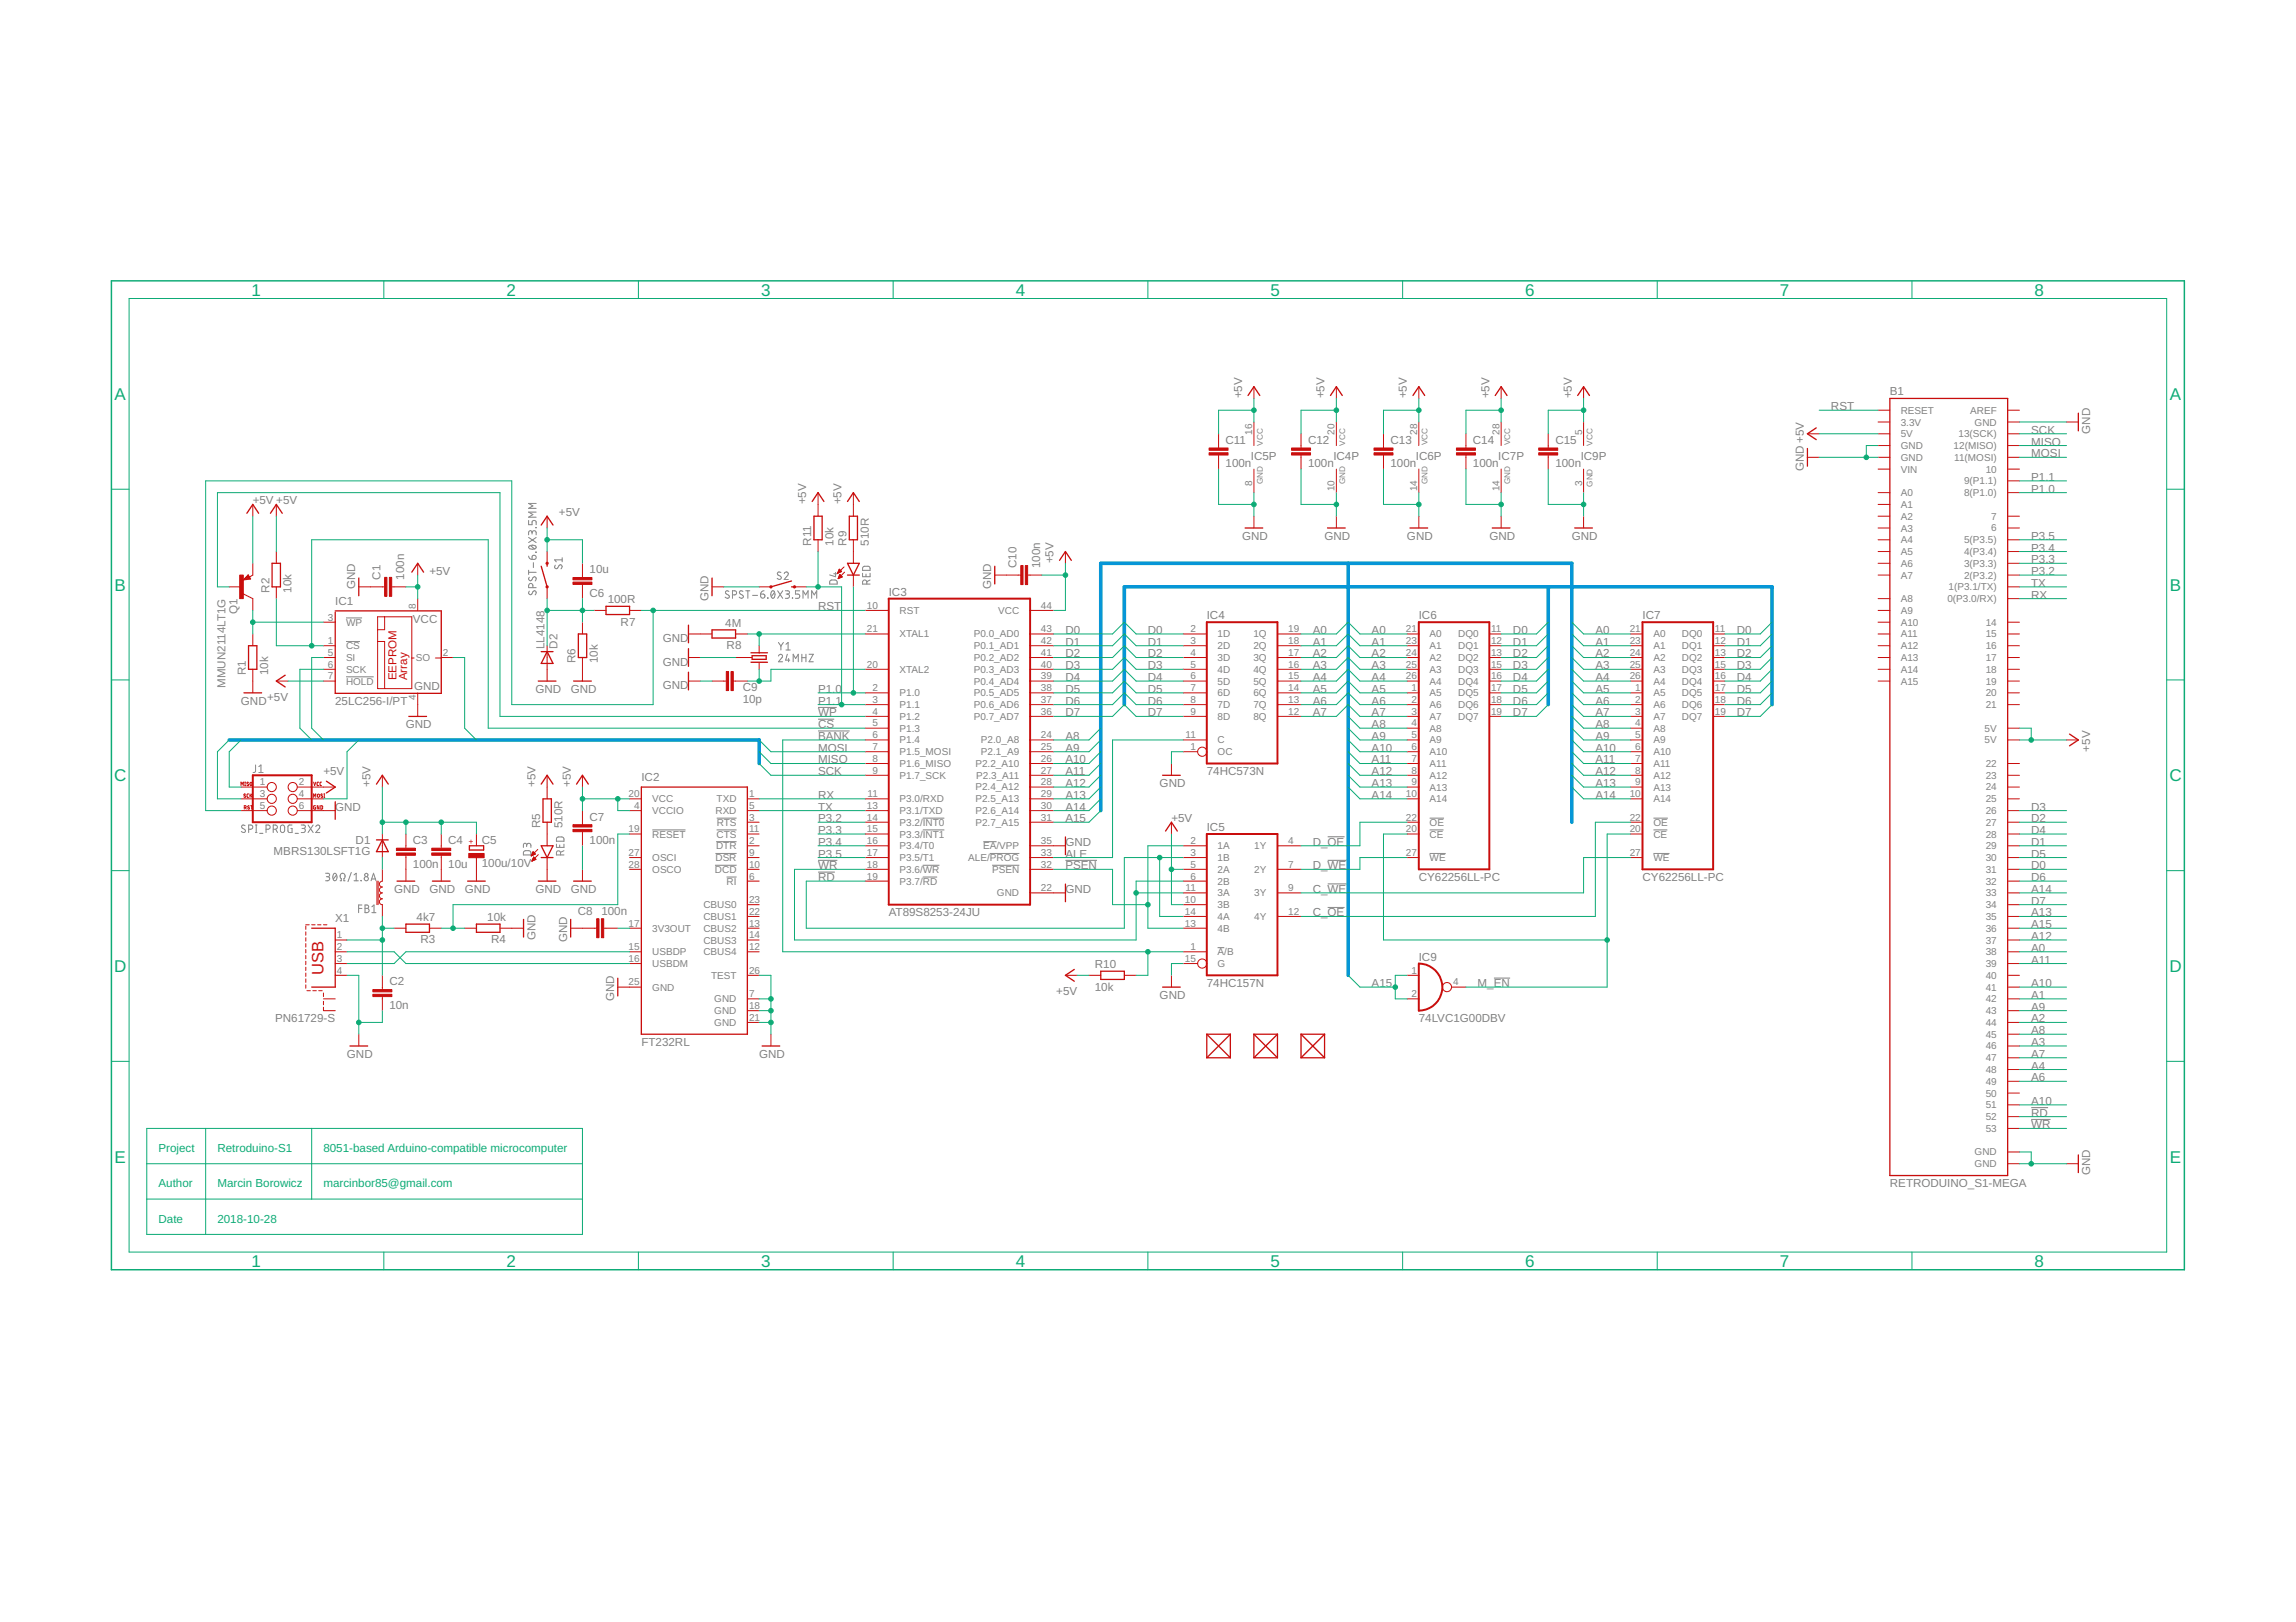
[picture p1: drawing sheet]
<svg xmlns="http://www.w3.org/2000/svg" width="297mm" height="210mm" viewBox="0 0 297 210" stroke-linecap="round" stroke-linejoin="round" font-family="sans-serif">
<defs><g id="words">
<g font-size="2.2" fill="#0dab76">
<text x="32.6" y="38.3">1</text>
<text x="65.5" y="38.3">2</text>
<text x="98.5" y="38.3">3</text>
<text x="131.4" y="38.3">4</text>
<text x="164.4" y="38.3">5</text>
<text x="197.3" y="38.3">6</text>
<text x="230.3" y="38.3">7</text>
<text x="263.2" y="38.3">8</text>
<text x="14.8" y="51.7">A</text>
<text x="280.7" y="51.7">A</text>
<text x="14.8" y="76.4">B</text>
<text x="280.7" y="76.4">B</text>
<text x="14.8" y="101.1">C</text>
<text x="280.7" y="101.1">C</text>
<text x="14.8" y="125.8">D</text>
<text x="280.7" y="125.8">D</text>
<text x="14.8" y="150.5">E</text>
<text x="280.7" y="150.5">E</text>
<text x="32.6" y="163.9">1</text>
<text x="65.5" y="163.9">2</text>
<text x="98.5" y="163.9">3</text>
<text x="131.4" y="163.9">4</text>
<text x="164.4" y="163.9">5</text>
<text x="197.3" y="163.9">6</text>
<text x="230.3" y="163.9">7</text>
<text x="263.2" y="163.9">8</text>
</g>
<text font-size="2.1" fill="#c90d0c" x="41.8" y="126.2" transform="rotate(-90 41.8 126.2)">USB</text>
<g font-size="1.5" fill="#808080">
<text x="160.7" y="51.6" transform="rotate(-90 160.7 51.6)">+5V</text>
<text x="171.4" y="51.6" transform="rotate(-90 171.4 51.6)">+5V</text>
<text x="182" y="51.6" transform="rotate(-90 182 51.6)">+5V</text>
<text x="192.7" y="51.6" transform="rotate(-90 192.7 51.6)">+5V</text>
<text x="203.4" y="51.6" transform="rotate(-90 203.4 51.6)">+5V</text>
<text x="236.9" y="53.1">RST</text>
<text x="244.5" y="51.1">B1</text>
<text x="158.6" y="57.4">C11</text>
<text x="161.8" y="59.6">IC5P</text>
<text x="169.2" y="57.4">C12</text>
<text x="172.5" y="59.6">IC4P</text>
<text x="179.9" y="57.4">C13</text>
<text x="183.2" y="59.6">IC6P</text>
<text x="190.6" y="57.4">C14</text>
<text x="193.8" y="59.6">IC7P</text>
<text x="201.2" y="57.4">C15</text>
<text x="204.5" y="59.6">IC9P</text>
<text x="262.8" y="56.1">SCK</text>
<text x="262.8" y="59.2">MOSI</text>
<text x="262.8" y="57.7">MISO</text>
<text x="270.4" y="56.1" transform="rotate(-90 270.4 56.1)">GND</text>
<text x="32.7" y="65.3">+5V +5V</text>
<text x="104.3" y="65.3" transform="rotate(-90 104.3 65.3)">+5V</text>
<text x="108.9" y="65.3" transform="rotate(-90 108.9 65.3)">+5V</text>
<text x="158.6" y="60.5">100n</text>
<text x="169.2" y="60.5">100n</text>
<text x="179.9" y="60.5">100n</text>
<text x="190.6" y="60.5">100n</text>
<text x="201.2" y="60.5">100n</text>
<text x="233.4" y="61" transform="rotate(-90 233.4 61)">GND +5V</text>
<text x="262.8" y="63.8">P1.0</text>
<text x="262.8" y="62.2">P1.1</text>
<text x="72.3" y="66.8">+5V</text>
<text x="104.9" y="70.6" transform="rotate(-90 104.9 70.6)">R11</text>
<text x="107.8" y="70.6" transform="rotate(-90 107.8 70.6)">10k</text>
<text x="109.5" y="70.6" transform="rotate(-90 109.5 70.6)">R9</text>
<text x="112.4" y="70.6" transform="rotate(-90 112.4 70.6)">510R</text>
<text x="160.7" y="69.9">GND</text>
<text x="171.4" y="69.9">GND</text>
<text x="182" y="69.9">GND</text>
<text x="192.7" y="69.9">GND</text>
<text x="203.4" y="69.9">GND</text>
<text x="262.8" y="69.9">P3.5</text>
<text x="262.8" y="71.4">P3.4</text>
<text x="34.8" y="76.7" transform="rotate(-90 34.8 76.7)">R2</text>
<text x="37.7" y="76.7" transform="rotate(-90 37.7 76.7)">10k</text>
<text x="45.9" y="76.2" transform="rotate(-90 45.9 76.2)">GND</text>
<text x="49.2" y="75" transform="rotate(-90 49.2 75)">C1</text>
<text x="52.3" y="75" transform="rotate(-90 52.3 75)">100n</text>
<text x="55.6" y="74.4">+5V</text>
<text x="76.3" y="74.2">10u</text>
<text x="76.3" y="77.2">C6</text>
<text x="91.7" y="77.8" transform="rotate(-90 91.7 77.8)">GND</text>
<text x="115" y="77.1">IC3</text>
<text x="128.2" y="76.2" transform="rotate(-90 128.2 76.2)">GND</text>
<text x="131.5" y="73.5" transform="rotate(-90 131.5 73.5)">C10</text>
<text x="134.6" y="73.5" transform="rotate(-90 134.6 73.5)">100n</text>
<text x="136.3" y="72.9" transform="rotate(-90 136.3 72.9)">+5V</text>
<text x="262.8" y="77.5">RX</text>
<text x="262.8" y="75.9">TX</text>
<text x="262.8" y="72.9">P3.3</text>
<text x="262.8" y="74.4">P3.2</text>
<text x="30.7" y="79.5" transform="rotate(-90 30.7 79.5)">Q1</text>
<text x="43.4" y="78.3">IC1</text>
<text x="53.4" y="80.6">VCC</text>
<text x="72.1" y="84" transform="rotate(-90 72.1 84)">D2</text>
<text x="78.6" y="78.1">100R</text>
<text x="80.3" y="80.9">R7</text>
<text x="85.7" y="83.1">GND</text>
<text x="93.8" y="81.1">4M</text>
<text x="94" y="84">R8</text>
<text x="105.8" y="79">RST</text>
<text x="137.8" y="83.6">D1</text>
<text x="137.8" y="82">D0</text>
<text x="148.5" y="83.6">D1</text>
<text x="148.5" y="82">D0</text>
<text x="156.1" y="80.1">IC4</text>
<text x="169.8" y="83.6">A1</text>
<text x="169.8" y="82">A0</text>
<text x="177.5" y="83.6">A1</text>
<text x="177.5" y="82">A0</text>
<text x="183.5" y="80.1">IC6</text>
<text x="195.7" y="83.6">D1</text>
<text x="195.7" y="82">D0</text>
<text x="206.4" y="83.6">A1</text>
<text x="206.4" y="82">A0</text>
<text x="212.5" y="80.1">IC7</text>
<text x="224.7" y="83.6">D1</text>
<text x="224.7" y="82">D0</text>
<text x="29.2" y="89" transform="rotate(-90 29.2 89)">MMUN2114LT1G</text>
<text x="31.8" y="87.4" transform="rotate(-90 31.8 87.4)">R1</text>
<text x="34.7" y="87.4" transform="rotate(-90 34.7 87.4)">10k</text>
<text x="53.6" y="89.3">GND</text>
<text x="69.3" y="89.7">GND</text>
<text x="70.5" y="84" transform="rotate(-90 70.5 84)">LL4148</text>
<text x="73.8" y="89.7">GND</text>
<text x="74.5" y="85.8" transform="rotate(-90 74.5 85.8)">R6</text>
<text x="77.3" y="85.8" transform="rotate(-90 77.3 85.8)">10k</text>
<text x="85.7" y="89.2">GND</text>
<text x="85.7" y="86.1">GND</text>
<text x="96.1" y="89.4">C9</text>
<text x="105.8" y="89.7">P1.0</text>
<text x="137.8" y="89.7">D5</text>
<text x="137.8" y="88.1">D4</text>
<text x="137.8" y="86.6">D3</text>
<text x="137.8" y="85.1">D2</text>
<text x="148.5" y="89.7">D5</text>
<text x="148.5" y="88.1">D4</text>
<text x="148.5" y="86.6">D3</text>
<text x="148.5" y="85.1">D2</text>
<text x="169.8" y="89.7">A5</text>
<text x="169.8" y="88.1">A4</text>
<text x="169.8" y="86.6">A3</text>
<text x="169.8" y="85.1">A2</text>
<text x="177.5" y="89.7">A5</text>
<text x="177.5" y="88.1">A4</text>
<text x="177.5" y="86.6">A3</text>
<text x="177.5" y="85.1">A2</text>
<text x="195.7" y="89.7">D5</text>
<text x="195.7" y="88.1">D4</text>
<text x="195.7" y="86.6">D3</text>
<text x="195.7" y="85.1">D2</text>
<text x="206.4" y="89.7">A5</text>
<text x="206.4" y="88.1">A4</text>
<text x="206.4" y="86.6">A3</text>
<text x="206.4" y="85.1">A2</text>
<text x="224.7" y="89.7">D5</text>
<text x="224.7" y="88.1">D4</text>
<text x="224.7" y="86.6">D3</text>
<text x="224.7" y="85.1">D2</text>
<text x="31.2" y="91.2">GND</text>
<text x="34.6" y="90.7">+5V</text>
<text x="43.4" y="91.2">25LC256-I/PT</text>
<text x="52.5" y="94.2">GND</text>
<text x="96.1" y="91">10p</text>
<text x="105.8" y="95.8">BANK</text>
<text x="105.8" y="94.2">CS</text>
<text x="105.8" y="92.7">WP</text>
<text x="105.8" y="91.2">P1.1</text>
<text x="137.8" y="92.7">D7</text>
<text x="137.8" y="91.2">D6</text>
<text x="137.8" y="95.8">A8</text>
<text x="148.5" y="92.7">D7</text>
<text x="148.5" y="91.2">D6</text>
<text x="169.8" y="92.7">A7</text>
<text x="169.8" y="91.2">A6</text>
<text x="177.5" y="95.8">A9</text>
<text x="177.5" y="94.2">A8</text>
<text x="177.5" y="92.7">A7</text>
<text x="177.5" y="91.2">A6</text>
<text x="195.7" y="92.7">D7</text>
<text x="195.7" y="91.2">D6</text>
<text x="206.4" y="95.8">A9</text>
<text x="206.4" y="94.2">A8</text>
<text x="206.4" y="92.7">A7</text>
<text x="206.4" y="91.2">A6</text>
<text x="224.7" y="92.7">D7</text>
<text x="224.7" y="91.2">D6</text>
<text x="41.8" y="100.3">+5V</text>
<text x="47.9" y="101.8" transform="rotate(-90 47.9 101.8)">+5V</text>
<text x="69.3" y="101.8" transform="rotate(-90 69.3 101.8)">+5V</text>
<text x="73.8" y="101.8" transform="rotate(-90 73.8 101.8)">+5V</text>
<text x="83" y="101.1">IC2</text>
<text x="105.8" y="100.3">SCK</text>
<text x="105.8" y="97.3">MOSI</text>
<text x="105.8" y="98.8">MISO</text>
<text x="137.8" y="101.8">A12</text>
<text x="137.8" y="100.3">A11</text>
<text x="137.8" y="98.8">A10</text>
<text x="137.8" y="97.3">A9</text>
<text x="150" y="101.8">GND</text>
<text x="156.1" y="100.3">74HC573N</text>
<text x="177.5" y="101.8">A13</text>
<text x="177.5" y="100.3">A12</text>
<text x="177.5" y="98.8">A11</text>
<text x="177.5" y="97.3">A10</text>
<text x="206.4" y="101.8">A13</text>
<text x="206.4" y="100.3">A12</text>
<text x="206.4" y="98.8">A11</text>
<text x="206.4" y="97.3">A10</text>
<text x="270.4" y="97.3" transform="rotate(-90 270.4 97.3)">+5V</text>
<text x="43.4" y="104.9">GND</text>
<text x="69.9" y="107.2" transform="rotate(-90 69.9 107.2)">R5</text>
<text x="72.8" y="107.2" transform="rotate(-90 72.8 107.2)">510R</text>
<text x="76.3" y="106.2">C7</text>
<text x="105.8" y="103.4">RX</text>
<text x="105.8" y="104.9">TX</text>
<text x="105.8" y="107.9">P3.3</text>
<text x="105.8" y="106.4">P3.2</text>
<text x="137.8" y="106.4">A15</text>
<text x="137.8" y="104.9">A14</text>
<text x="137.8" y="103.4">A13</text>
<text x="151.5" y="106.4">+5V</text>
<text x="156.1" y="107.6">IC5</text>
<text x="177.5" y="103.4">A14</text>
<text x="206.4" y="103.4">A14</text>
<text x="262.8" y="107.9">D4</text>
<text x="262.8" y="104.9">D3</text>
<text x="262.8" y="106.4">D2</text>
<text x="35.4" y="110.7">MBRS130LSFT1G</text>
<text x="46" y="109.3">D1</text>
<text x="53.4" y="112.3">100n</text>
<text x="53.4" y="109.2">C3</text>
<text x="58" y="112.3">10u</text>
<text x="58" y="109.2">C4</text>
<text x="62.3" y="112.2">100u/10V</text>
<text x="62.3" y="109.2">C5</text>
<text x="76.3" y="109.2">100n</text>
<text x="105.8" y="112.5">WR</text>
<text x="105.8" y="111">P3.5</text>
<text x="105.8" y="109.5">P3.4</text>
<text x="137.8" y="109.5">GND</text>
<text x="137.8" y="111">ALE</text>
<text x="137.8" y="112.5">PSEN</text>
<text x="169.8" y="112.5">D_WE</text>
<text x="169.8" y="109.5">D_OE</text>
<text x="262.8" y="111">D5</text>
<text x="262.8" y="109.5">D1</text>
<text x="262.8" y="112.5">D0</text>
<text x="43.4" y="119.4">X1</text>
<text x="51" y="115.6">GND</text>
<text x="53.9" y="119.2">4k7</text>
<text x="55.6" y="115.6">GND</text>
<text x="60.1" y="115.6">GND</text>
<text x="63" y="119.2">10k</text>
<text x="69.3" y="115.6">GND</text>
<text x="73.8" y="115.6">GND</text>
<text x="74.8" y="118.4">C8</text>
<text x="77.8" y="118.4">100n</text>
<text x="105.8" y="114">RD</text>
<text x="115" y="118.6">AT89S8253-24JU</text>
<text x="137.8" y="115.6">GND</text>
<text x="169.8" y="115.6">C_WE</text>
<text x="169.8" y="118.6">C_OE</text>
<text x="183.5" y="114">CY62256LL-PC</text>
<text x="212.5" y="114">CY62256LL-PC</text>
<text x="262.8" y="117.1">D7</text>
<text x="262.8" y="114">D6</text>
<text x="262.8" y="115.6">A14</text>
<text x="262.8" y="118.6">A13</text>
<text x="54.4" y="122.1">R3</text>
<text x="63.5" y="122.1">R4</text>
<text x="69.3" y="121.6" transform="rotate(-90 69.3 121.6)">GND</text>
<text x="73.4" y="121.9" transform="rotate(-90 73.4 121.9)">GND</text>
<text x="141.6" y="125.3">R10</text>
<text x="183.5" y="124.3">IC9</text>
<text x="262.8" y="120.1">A15</text>
<text x="262.8" y="121.6">A12</text>
<text x="262.8" y="124.7">A11</text>
<text x="262.8" y="123.2">A0</text>
<text x="50.4" y="130.6">10n</text>
<text x="50.4" y="127.5">C2</text>
<text x="79.5" y="129.6" transform="rotate(-90 79.5 129.6)">GND</text>
<text x="136.6" y="128.8">+5V</text>
<text x="141.6" y="128.2">10k</text>
<text x="150" y="129.3">GND</text>
<text x="156.1" y="127.7">74HC157N</text>
<text x="177.5" y="127.7">A15</text>
<text x="191.2" y="127.7">M_EN</text>
<text x="262.8" y="127.7">A10</text>
<text x="262.8" y="130.8">A9</text>
<text x="262.8" y="129.3">A1</text>
<text x="35.6" y="132.3">PN61729-S</text>
<text x="44.9" y="136.9">GND</text>
<text x="83" y="135.4">FT232RL</text>
<text x="98.2" y="136.9">GND</text>
<text x="183.5" y="132.3">74LVC1G00DBV</text>
<text x="262.8" y="133.8">A8</text>
<text x="262.8" y="136.9">A7</text>
<text x="262.8" y="135.4">A3</text>
<text x="262.8" y="132.3">A2</text>
<text x="262.8" y="143">A10</text>
<text x="262.8" y="139.9">A6</text>
<text x="262.8" y="138.4">A4</text>
<text x="262.8" y="144.5">RD</text>
<text x="262.8" y="146">WR</text>
<text x="244.5" y="153.6">RETRODUINO_S1-MEGA</text>
<text x="270.4" y="152.1" transform="rotate(-90 270.4 152.1)">GND</text>
</g>
<g font-size="1.5" fill="#c90d0c">
<text x="51.3" y="88" transform="rotate(-90 51.3 88)">EEPROM</text>
<text x="52.7" y="88" transform="rotate(-90 52.7 88)">Array</text>
</g>
<g font-size="1.5" fill="#0dab76">
<text x="20.5" y="149.1">Project</text>
<text x="28.1" y="149.1">Retroduino-S1</text>
<text x="41.8" y="149.1">8051-based Arduino-compatible microcomputer</text>
<text x="20.5" y="153.6">Author</text>
<text x="28.1" y="153.6">Marcin Borowicz</text>
<text x="41.8" y="153.6">marcinbor85@gmail.com</text>
<text x="20.5" y="158.2">Date</text>
<text x="28.1" y="158.2">2018-10-28</text>
</g>
<g font-size="1.3" fill="#808080">
<text x="245.9" y="53.5">RESET</text>
<text x="254.9" y="53.5">AREF</text>
<text x="162" y="56.3" transform="rotate(-90 162 56.3)">16</text>
<text x="172.7" y="56.3" transform="rotate(-90 172.7 56.3)">20</text>
<text x="183.3" y="56.3" transform="rotate(-90 183.3 56.3)">28</text>
<text x="194" y="56.3" transform="rotate(-90 194 56.3)">28</text>
<text x="204.7" y="56.3" transform="rotate(-90 204.7 56.3)">5</text>
<text x="245.9" y="56.6">5V</text>
<text x="245.9" y="58.1">GND</text>
<text x="245.9" y="59.6">GND</text>
<text x="245.9" y="55.1">3.3V</text>
<text x="252.7" y="58.1">12(MISO)</text>
<text x="252.8" y="59.6">11(MOSI)</text>
<text x="253.4" y="56.6">13(SCK)</text>
<text x="255.5" y="55.1">GND</text>
<text x="162" y="62.8" transform="rotate(-90 162 62.8)">8</text>
<text x="172.7" y="63.6" transform="rotate(-90 172.7 63.6)">10</text>
<text x="183.3" y="63.6" transform="rotate(-90 183.3 63.6)">14</text>
<text x="194" y="63.6" transform="rotate(-90 194 63.6)">14</text>
<text x="204.7" y="62.8" transform="rotate(-90 204.7 62.8)">3</text>
<text x="245.9" y="64.2">A0</text>
<text x="245.9" y="65.7">A1</text>
<text x="245.9" y="61.2">VIN</text>
<text x="254.1" y="64.2">8(P1.0)</text>
<text x="254.1" y="62.7">9(P1.1)</text>
<text x="256.9" y="61.2">10</text>
<text x="245.9" y="67.3">A2</text>
<text x="245.9" y="68.8">A3</text>
<text x="245.9" y="70.3">A4</text>
<text x="245.9" y="71.8">A5</text>
<text x="254.1" y="71.8">4(P3.4)</text>
<text x="254.1" y="70.3">5(P3.5)</text>
<text x="257.6" y="68.8">6</text>
<text x="257.6" y="67.3">7</text>
<text x="245.9" y="73.4">A6</text>
<text x="245.9" y="74.9">A7</text>
<text x="245.9" y="77.9">A8</text>
<text x="251.9" y="77.9">0(P3.0/RX)</text>
<text x="252.1" y="76.4">1(P3.1/TX)</text>
<text x="254.1" y="74.9">2(P3.2)</text>
<text x="254.1" y="73.4">3(P3.3)</text>
<text x="42.4" y="83.3">1</text>
<text x="42.4" y="80.3">3</text>
<text x="44.8" y="81">WP</text>
<text x="53.8" y="78.8" transform="rotate(-90 53.8 78.8)">8</text>
<text x="112.1" y="81.8">21</text>
<text x="112.1" y="78.8">10</text>
<text x="116.4" y="82.5">XTAL1</text>
<text x="116.4" y="79.4">RST</text>
<text x="126" y="82.5">P0.0_AD0</text>
<text x="129.1" y="79.4">VCC</text>
<text x="134.7" y="81.8">43</text>
<text x="134.7" y="83.3">42</text>
<text x="134.7" y="78.8">44</text>
<text x="154" y="81.8">2</text>
<text x="154" y="83.3">3</text>
<text x="157.5" y="82.5">1D</text>
<text x="162.1" y="82.5">1Q</text>
<text x="166.7" y="83.3">18</text>
<text x="166.7" y="81.8">19</text>
<text x="181.9" y="81.8">21</text>
<text x="181.9" y="83.3">23</text>
<text x="185" y="82.5">A0</text>
<text x="188.6" y="82.5">DQ0</text>
<text x="192.9" y="81.8">11</text>
<text x="192.9" y="83.3">12</text>
<text x="210.8" y="81.8">21</text>
<text x="210.8" y="83.3">23</text>
<text x="213.9" y="82.5">A0</text>
<text x="217.6" y="82.5">DQ0</text>
<text x="221.9" y="81.8">11</text>
<text x="221.9" y="83.3">12</text>
<text x="245.9" y="79.4">A9</text>
<text x="245.9" y="81">A10</text>
<text x="245.9" y="82.5">A11</text>
<text x="256.9" y="82.5">15</text>
<text x="256.9" y="81">14</text>
<text x="42.4" y="87.9">7</text>
<text x="42.4" y="86.4">6</text>
<text x="42.4" y="84.9">5</text>
<text x="44.8" y="84">CS</text>
<text x="44.8" y="88.6">HOLD</text>
<text x="44.8" y="87.1">SCK</text>
<text x="44.8" y="85.5">SI</text>
<text x="53.8" y="85.5">SO</text>
<text x="57.3" y="84.9">2</text>
<text x="112.1" y="86.4">20</text>
<text x="112.9" y="89.4">2</text>
<text x="116.4" y="87.1">XTAL2</text>
<text x="126" y="84">P0.1_AD1</text>
<text x="126" y="85.5">P0.2_AD2</text>
<text x="126" y="87.1">P0.3_AD3</text>
<text x="126" y="88.6">P0.4_AD4</text>
<text x="134.7" y="84.9">41</text>
<text x="134.7" y="86.4">40</text>
<text x="134.7" y="87.9">39</text>
<text x="134.7" y="89.4">38</text>
<text x="154" y="84.9">4</text>
<text x="154" y="86.4">5</text>
<text x="154" y="87.9">6</text>
<text x="154" y="89.4">7</text>
<text x="157.5" y="84">2D</text>
<text x="157.5" y="85.5">3D</text>
<text x="157.5" y="87.1">4D</text>
<text x="157.5" y="88.6">5D</text>
<text x="162.1" y="88.6">5Q</text>
<text x="162.1" y="87.1">4Q</text>
<text x="162.1" y="85.5">3Q</text>
<text x="162.1" y="84">2Q</text>
<text x="166.7" y="89.4">14</text>
<text x="166.7" y="87.9">15</text>
<text x="166.7" y="86.4">16</text>
<text x="166.7" y="84.9">17</text>
<text x="181.9" y="84.9">24</text>
<text x="181.9" y="86.4">25</text>
<text x="181.9" y="87.9">26</text>
<text x="182.6" y="89.4">1</text>
<text x="185" y="84">A1</text>
<text x="185" y="85.5">A2</text>
<text x="185" y="87.1">A3</text>
<text x="185" y="88.6">A4</text>
<text x="188.6" y="84">DQ1</text>
<text x="188.6" y="85.5">DQ2</text>
<text x="188.6" y="87.1">DQ3</text>
<text x="188.6" y="88.6">DQ4</text>
<text x="192.9" y="84.9">13</text>
<text x="192.9" y="86.4">15</text>
<text x="192.9" y="87.9">16</text>
<text x="192.9" y="89.4">17</text>
<text x="210.8" y="84.9">24</text>
<text x="210.8" y="86.4">25</text>
<text x="210.8" y="87.9">26</text>
<text x="211.6" y="89.4">1</text>
<text x="213.9" y="84">A1</text>
<text x="213.9" y="85.5">A2</text>
<text x="213.9" y="87.1">A3</text>
<text x="213.9" y="88.6">A4</text>
<text x="217.6" y="84">DQ1</text>
<text x="217.6" y="85.5">DQ2</text>
<text x="217.6" y="87.1">DQ3</text>
<text x="217.6" y="88.6">DQ4</text>
<text x="221.9" y="84.9">13</text>
<text x="221.9" y="86.4">15</text>
<text x="221.9" y="87.9">16</text>
<text x="221.9" y="89.4">17</text>
<text x="245.9" y="84">A12</text>
<text x="245.9" y="85.5">A13</text>
<text x="245.9" y="87.1">A14</text>
<text x="245.9" y="88.6">A15</text>
<text x="256.9" y="84">16</text>
<text x="256.9" y="85.5">17</text>
<text x="256.9" y="87.1">18</text>
<text x="256.9" y="88.6">19</text>
<text x="53.8" y="90.6" transform="rotate(-90 53.8 90.6)">4</text>
<text x="112.9" y="91">3</text>
<text x="112.9" y="92.5">4</text>
<text x="112.9" y="94">5</text>
<text x="112.9" y="95.5">6</text>
<text x="116.4" y="90.1">P1.0</text>
<text x="116.4" y="91.6">P1.1</text>
<text x="116.4" y="93.2">P1.2</text>
<text x="116.4" y="94.7">P1.3</text>
<text x="126" y="90.1">P0.5_AD5</text>
<text x="126" y="91.6">P0.6_AD6</text>
<text x="126" y="93.2">P0.7_AD7</text>
<text x="134.7" y="91">37</text>
<text x="134.7" y="92.5">36</text>
<text x="134.7" y="95.5">24</text>
<text x="153.4" y="95.5">11</text>
<text x="154" y="91">8</text>
<text x="154" y="92.5">9</text>
<text x="157.5" y="90.1">6D</text>
<text x="157.5" y="91.6">7D</text>
<text x="157.5" y="93.2">8D</text>
<text x="162.1" y="93.2">8Q</text>
<text x="162.1" y="91.6">7Q</text>
<text x="162.1" y="90.1">6Q</text>
<text x="166.7" y="92.5">12</text>
<text x="166.7" y="91">13</text>
<text x="182.6" y="91">2</text>
<text x="182.6" y="92.5">3</text>
<text x="182.6" y="94">4</text>
<text x="182.6" y="95.5">5</text>
<text x="185" y="90.1">A5</text>
<text x="185" y="91.6">A6</text>
<text x="185" y="93.2">A7</text>
<text x="185" y="94.7">A8</text>
<text x="188.6" y="90.1">DQ5</text>
<text x="188.6" y="91.6">DQ6</text>
<text x="188.6" y="93.2">DQ7</text>
<text x="192.9" y="91">18</text>
<text x="192.9" y="92.5">19</text>
<text x="211.6" y="91">2</text>
<text x="211.6" y="92.5">3</text>
<text x="211.6" y="94">4</text>
<text x="211.6" y="95.5">5</text>
<text x="213.9" y="90.1">A5</text>
<text x="213.9" y="91.6">A6</text>
<text x="213.9" y="93.2">A7</text>
<text x="213.9" y="94.7">A8</text>
<text x="217.6" y="90.1">DQ5</text>
<text x="217.6" y="91.6">DQ6</text>
<text x="217.6" y="93.2">DQ7</text>
<text x="221.9" y="91">18</text>
<text x="221.9" y="92.5">19</text>
<text x="256.7" y="94.7">5V</text>
<text x="256.9" y="91.6">21</text>
<text x="256.9" y="90.1">20</text>
<text x="33.6" y="101.6">1</text>
<text x="38.7" y="101.6">2</text>
<text x="112.9" y="97.1">7</text>
<text x="112.9" y="98.6">8</text>
<text x="112.9" y="100.1">9</text>
<text x="116.4" y="96.2">P1.4</text>
<text x="116.4" y="97.7">P1.5_MOSI</text>
<text x="116.4" y="99.3">P1.6_MISO</text>
<text x="116.4" y="100.8">P1.7_SCK</text>
<text x="126.2" y="99.3">P2.2_A10</text>
<text x="126.3" y="100.8">P2.3_A11</text>
<text x="126.9" y="96.2">P2.0_A8</text>
<text x="126.9" y="97.7">P2.1_A9</text>
<text x="134.7" y="97.1">25</text>
<text x="134.7" y="98.6">26</text>
<text x="134.7" y="100.1">27</text>
<text x="134.7" y="101.6">28</text>
<text x="154" y="97.1">1</text>
<text x="157.5" y="97.7">OC</text>
<text x="157.5" y="96.2">C</text>
<text x="182.6" y="97.1">6</text>
<text x="182.6" y="98.6">7</text>
<text x="182.6" y="100.1">8</text>
<text x="182.6" y="101.6">9</text>
<text x="185" y="96.2">A9</text>
<text x="185" y="97.7">A10</text>
<text x="185" y="99.3">A11</text>
<text x="185" y="100.8">A12</text>
<text x="211.6" y="97.1">6</text>
<text x="211.6" y="98.6">7</text>
<text x="211.6" y="100.1">8</text>
<text x="211.6" y="101.6">9</text>
<text x="213.9" y="96.2">A9</text>
<text x="213.9" y="97.7">A10</text>
<text x="213.9" y="99.3">A11</text>
<text x="213.9" y="100.8">A12</text>
<text x="256.7" y="96.2">5V</text>
<text x="256.9" y="99.3">22</text>
<text x="256.9" y="100.8">23</text>
<text x="33.6" y="103.2">3</text>
<text x="33.6" y="104.7">5</text>
<text x="38.7" y="103.2">4</text>
<text x="38.7" y="104.7">6</text>
<text x="81.3" y="103.2">20</text>
<text x="81.3" y="107.7">19</text>
<text x="82" y="104.7">4</text>
<text x="84.4" y="103.8">VCC</text>
<text x="84.4" y="105.3">VCCIO</text>
<text x="92.6" y="105.3">RXD</text>
<text x="92.7" y="103.8">TXD</text>
<text x="92.7" y="106.9">RTS</text>
<text x="96.9" y="103.2">1</text>
<text x="96.9" y="104.7">5</text>
<text x="96.9" y="106.2">3</text>
<text x="96.9" y="107.7">11</text>
<text x="112.1" y="104.7">13</text>
<text x="112.1" y="106.2">14</text>
<text x="112.1" y="107.7">15</text>
<text x="112.2" y="103.2">11</text>
<text x="116.4" y="103.8">P3.0/RXD</text>
<text x="116.4" y="105.3">P3.1/TXD</text>
<text x="116.4" y="106.9">P3.2/INT0</text>
<text x="126.2" y="102.3">P2.4_A12</text>
<text x="126.2" y="103.8">P2.5_A13</text>
<text x="126.2" y="105.3">P2.6_A14</text>
<text x="126.2" y="106.9">P2.7_A15</text>
<text x="134.7" y="103.2">29</text>
<text x="134.7" y="104.7">30</text>
<text x="134.7" y="106.2">31</text>
<text x="181.9" y="103.2">10</text>
<text x="181.9" y="106.2">22</text>
<text x="181.9" y="107.7">20</text>
<text x="185" y="102.3">A13</text>
<text x="185" y="103.8">A14</text>
<text x="185" y="106.9">OE</text>
<text x="210.8" y="103.2">10</text>
<text x="210.8" y="106.2">22</text>
<text x="210.8" y="107.7">20</text>
<text x="213.9" y="102.3">A13</text>
<text x="213.9" y="103.8">A14</text>
<text x="213.9" y="106.9">OE</text>
<text x="256.9" y="102.3">24</text>
<text x="256.9" y="103.8">25</text>
<text x="256.9" y="105.3">26</text>
<text x="256.9" y="106.9">27</text>
<text x="81.3" y="112.3">28</text>
<text x="81.3" y="110.8">27</text>
<text x="84.4" y="113">OSCO</text>
<text x="84.4" y="111.4">OSCI</text>
<text x="84.4" y="108.4">RESET</text>
<text x="92.5" y="113">DCD</text>
<text x="92.6" y="111.4">DSR</text>
<text x="92.6" y="109.9">DTR</text>
<text x="92.7" y="108.4">CTS</text>
<text x="96.9" y="109.2">2</text>
<text x="96.9" y="110.8">9</text>
<text x="96.9" y="112.3">10</text>
<text x="96.9" y="113.8">6</text>
<text x="112.1" y="109.2">16</text>
<text x="112.1" y="110.8">17</text>
<text x="112.1" y="112.3">18</text>
<text x="112.1" y="113.8">19</text>
<text x="116.4" y="108.4">P3.3/INT1</text>
<text x="116.4" y="109.9">P3.4/T0</text>
<text x="116.4" y="111.4">P3.5/T1</text>
<text x="116.4" y="113">P3.6/WR</text>
<text x="125.3" y="111.4">ALE/PROG</text>
<text x="127.2" y="109.9">EA/VPP</text>
<text x="128.3" y="113">PSEN</text>
<text x="134.7" y="109.2">35</text>
<text x="134.7" y="110.8">33</text>
<text x="134.7" y="112.3">32</text>
<text x="154" y="109.2">2</text>
<text x="154" y="110.8">3</text>
<text x="154" y="112.3">5</text>
<text x="154" y="113.8">6</text>
<text x="157.5" y="109.9">1A</text>
<text x="157.5" y="111.4">1B</text>
<text x="157.5" y="113">2A</text>
<text x="162.3" y="109.9">1Y</text>
<text x="162.3" y="113">2Y</text>
<text x="166.7" y="109.2">4</text>
<text x="166.7" y="112.3">7</text>
<text x="181.9" y="110.8">27</text>
<text x="185" y="111.4">WE</text>
<text x="185" y="108.4">CE</text>
<text x="210.8" y="110.8">27</text>
<text x="213.9" y="111.4">WE</text>
<text x="213.9" y="108.4">CE</text>
<text x="256.9" y="108.4">28</text>
<text x="256.9" y="109.9">29</text>
<text x="256.9" y="111.4">30</text>
<text x="256.9" y="113">31</text>
<text x="81.3" y="119.9">17</text>
<text x="91" y="117.5">CBUS0</text>
<text x="91" y="119.1">CBUS1</text>
<text x="94" y="114.5">RI</text>
<text x="96.9" y="116.9">23</text>
<text x="96.9" y="118.4">22</text>
<text x="96.9" y="119.9">13</text>
<text x="116.4" y="114.5">P3.7/RD</text>
<text x="129" y="116">GND</text>
<text x="134.7" y="115.3">22</text>
<text x="153.3" y="116.9">10</text>
<text x="153.3" y="119.9">13</text>
<text x="153.3" y="118.4">14</text>
<text x="153.4" y="115.3">11</text>
<text x="157.5" y="114.5">2B</text>
<text x="157.5" y="117.5">3B</text>
<text x="157.5" y="116">3A</text>
<text x="157.5" y="119.1">4A</text>
<text x="162.3" y="116">3Y</text>
<text x="162.3" y="119.1">4Y</text>
<text x="166.7" y="115.3">9</text>
<text x="166.7" y="118.4">12</text>
<text x="256.9" y="114.5">32</text>
<text x="256.9" y="116">33</text>
<text x="256.9" y="117.5">34</text>
<text x="256.9" y="119.1">35</text>
<text x="43.6" y="121.4">1</text>
<text x="43.6" y="123">2</text>
<text x="43.6" y="124.5">3</text>
<text x="81.3" y="123">15</text>
<text x="81.3" y="124.5">16</text>
<text x="84.4" y="120.6">3V3OUT</text>
<text x="84.4" y="123.6">USBDP</text>
<text x="84.4" y="125.2">USBDM</text>
<text x="91" y="120.6">CBUS2</text>
<text x="91" y="122.1">CBUS3</text>
<text x="91" y="123.6">CBUS4</text>
<text x="96.9" y="121.4">14</text>
<text x="96.9" y="123">12</text>
<text x="153.3" y="124.5">15</text>
<text x="154" y="123">1</text>
<text x="157.5" y="123.6">A/B</text>
<text x="157.5" y="120.6">4B</text>
<text x="157.5" y="125.2">G</text>
<text x="256.9" y="120.6">36</text>
<text x="256.9" y="122.1">37</text>
<text x="256.9" y="123.6">38</text>
<text x="256.9" y="125.1">39</text>
<text x="43.6" y="126">4</text>
<text x="81.3" y="127.5">25</text>
<text x="84.4" y="128.2">GND</text>
<text x="92" y="126.7">TEST</text>
<text x="92.4" y="129.7">GND</text>
<text x="92.4" y="131.2">GND</text>
<text x="96.9" y="129.1">7</text>
<text x="96.9" y="130.6">18</text>
<text x="96.9" y="126">26</text>
<text x="182.6" y="126">1</text>
<text x="182.6" y="129.1">2</text>
<text x="188" y="127.5">4</text>
<text x="256.9" y="126.7">40</text>
<text x="256.9" y="128.2">41</text>
<text x="256.9" y="129.7">42</text>
<text x="256.9" y="131.2">43</text>
<text x="92.4" y="132.8">GND</text>
<text x="96.9" y="132.1">21</text>
<text x="256.9" y="132.8">44</text>
<text x="256.9" y="134.3">45</text>
<text x="256.9" y="135.8">46</text>
<text x="256.9" y="137.3">47</text>
<text x="256.9" y="138.9">48</text>
<text x="256.9" y="143.4">51</text>
<text x="256.9" y="141.9">50</text>
<text x="256.9" y="140.4">49</text>
<text x="255.5" y="149.5">GND</text>
<text x="256.9" y="146.5">53</text>
<text x="256.9" y="145">52</text>
<text x="255.5" y="151">GND</text>
</g>
<g font-size="1.1" fill="#808080">
<text x="163.4" y="57.7" transform="rotate(-90 163.4 57.7)">VCC</text>
<text x="174" y="57.7" transform="rotate(-90 174 57.7)">VCC</text>
<text x="184.7" y="57.6" transform="rotate(-90 184.7 57.6)">VCC</text>
<text x="195.4" y="57.6" transform="rotate(-90 195.4 57.6)">VCC</text>
<text x="206" y="57.7" transform="rotate(-90 206 57.7)">VCC</text>
<text x="163.4" y="62.7" transform="rotate(-90 163.4 62.7)">GND</text>
<text x="174" y="62.7" transform="rotate(-90 174 62.7)">GND</text>
<text x="184.7" y="62.7" transform="rotate(-90 184.7 62.7)">GND</text>
<text x="195.4" y="62.7" transform="rotate(-90 195.4 62.7)">GND</text>
<text x="206" y="63" transform="rotate(-90 206 63)">GND</text>
</g>
<text font-size="1.1" fill="#c90d0c" x="61.3" y="109.2" transform="rotate(-90 61.3 109.2)">+</text>
</g></defs>
<g fill="none" stroke="#808080" stroke-width=".13">
<path d="M44.8 80h2M68.4 72a.43 .43 0 0 0 .4 .4M68.4 67.4v.5h.4l.1-.4 .1-.1 .3 .1 .1 .4M68.4 73.8v.5M68.4 74.1h1M68.4 69.6l1 .6M68.4 70.7l.5-.2a.36 .36 0 0 1 .4 .4l-.4 .2a.33 .33 0 0 1-.5-.4zM68.5 76.5a.26 .26 0 0 0-.1 .3 .26 .26 0 0 0 .3 .1l.3-.3a.22 .22 0 0 1 .2-.1 .22 .22 0 0 1 .2 .2l-.2 .3M68.5 74.7a.24 .24 0 0 0 0 .4 .24 .24 0 0 0 .3-.1l.2-.3a.22 .22 0 0 1 .2-.1 .22 .22 0 0 1 .2 .2l-.2 .4M68.6 70.6l.6 .4M68.8 68.9a.26 .26 0 0 1 .3-.2 .26 .26 0 0 1 .3 .2v.3M68.8 69.1v-.2a.22 .22 0 0 0-.2-.2 .22 .22 0 0 0-.2 .2v.3"/>
<path d="M68.9 72a.28 .28 0 0 1 .4 0 .28 .28 0 0 1-.2 .4h-.3zM68.9 76.1v-.3a.28 .28 0 0 0-.2-.3 .28 .28 0 0 0-.3 .3v.3h1M69 72.8v.6M69.3 71.4l.1 .1zM69.3 68.3h.1M69.4 69.6l-1 .6M69.4 66.3h-1l.5 .3-.5 .3h1M69.4 65.2h-1l.5 .3-.5 .3h1M71.8 73.1a.25 .25 0 0 0 0 .4 .25 .25 0 0 0 .3 .1l.3-.5h.1l.2 .2-.1 .3M72.7 72.5h-.9l.2 .2M72.7 72.2v.5M94.3 76.5h-.2a.21 .21 0 0 0-.2 .1 .21 .21 0 0 0 .1 .3l.3 .2v.2l-.2 .1-.3-.1"/>
<path d="M94.8 77h.2a.26 .26 0 0 0 .3-.3 .26 .26 0 0 0-.3-.2h-.2v.9M96.1 76.5a.27 .27 0 0 0-.3 0 .27 .27 0 0 0-.1 .2l.1 .2 .3 .2a.22 .22 0 0 1-.2 .3l-.3-.1M96.5 76.5h.5M96.8 76.5v.9M97.4 77h.6M98.4 76.9h.3a.28 .28 0 0 1 .3 .3 .28 .28 0 0 1-.3 .2 .28 .28 0 0 1-.3-.2zM98.8 76.5a.43 .43 0 0 0-.4 .4M99.3 77.4h.1zM99.9 76.5h.1a.57 .57 0 0 1 0 .9l-.2-.1-.1-.4zM100.2 76.7l-.4 .5M100.6 76.5l.7 .9M101 74.1l-.2-.1a.22 .22 0 0 0-.2 .2 .22 .22 0 0 0 .1 .2l.3 .3a.23 .23 0 0 1-.1 .3l-.4-.2"/>
<path d="M101.3 76.5l-.7 .9M101.5 74.2a.27 .27 0 0 1 .3-.2 .27 .27 0 0 1 .1 .4l-.4 .6h.5M101.6 76.5h.3a.21 .21 0 0 1 .3 .2 .21 .21 0 0 1-.3 .2h-.2M101.9 76.9a.28 .28 0 0 1 .2 .3 .28 .28 0 0 1-.2 .2h-.3M102.5 77.4h.1zM103.5 76.5h-.6v.4h.3a.28 .28 0 0 1 .3 .3 .28 .28 0 0 1-.3 .2h-.3M103.9 77.4v-.9l.3 .5 .3-.5v.9M105 77.4v-.9l.3 .5 .4-.5v.9M107.4 75.1h.2h.5l.2 .1v.4h-1zM107.9 74.3h.4M108.1 74.1v.5l-.8-.2M111.6 74.2v.4h1v-.4"/>
<path d="M111.7 73.4l.2-.1h.5l.1 .1 .1 .4h-1zM112 74.3v.3M112.1 75.6v-.3a.28 .28 0 0 0-.2-.3 .28 .28 0 0 0-.3 .3v.3h1M112.6 75.1l-.5 .2M33.1 99v.8a.23 .23 0 0 1-.4 .2M33.5 100h.5M33.5 99.2l.3-.2v1M44.8 83h1.8M44.8 87.6h3.5M100.7 84.9a.26 .26 0 0 1 .4-.2 .26 .26 0 0 1 .1 .4l-.5 .5h.5M100.7 83.1l.3 .5M101 83.6v.5"/>
<path d="M101.3 83.1l-.3 .5M101.7 83.4l.3-.3v1M101.7 84.1h.5M101.9 84.7l-.3 .7h.6M102 85.2v.4M102.6 85.6v-.9l.3 .5 .4-.5v.9M103.7 84.7v.9M103.7 85.1h.6M104.3 84.7v.9M104.7 84.7h.5l-.5 .9h.5M105.8 94.6h4.1M105.8 93.1h2.1"/>
<path d="M105.8 91.5h2.4M31.7 106.8a.27 .27 0 0 0-.3 0 .27 .27 0 0 0-.2 .2l.1 .2 .3 .1a.22 .22 0 0 1 .1 .3 .22 .22 0 0 1-.2 .1l-.3-.1M32.2 107.3h.2a.28 .28 0 0 0 .3-.3 .28 .28 0 0 0-.3-.2h-.2v.9M33 106.8h.3M33 107.7h.3M33.1 106.8v.9M33.6 107.8h.4M34.4 107.3h.3a.28 .28 0 0 0 .3-.3 .28 .28 0 0 0-.3-.2h-.3v.9M35.3 107.3h.3a.28 .28 0 0 0 .3-.3 .28 .28 0 0 0-.3-.2h-.3v.9M35.7 107.3l.2 .4M36.3 106.9a.28 .28 0 0 1 .3-.1 .28 .28 0 0 1 .2 .2v.5a.28 .28 0 0 1-.2 .2 .28 .28 0 0 1-.3-.2zM37.8 106.8h-.4l-.1 .1v.6l.1 .2h.4v-.5h-.2"/>
<path d="M38.2 107.8h.4M39 106.8h.3a.22 .22 0 0 1 .2 .1 .22 .22 0 0 1-.1 .3h-.3M39.2 107.2a.26 .26 0 0 1 .3 .3 .26 .26 0 0 1-.3 .2h-.2M39.9 106.8l.6 .9M40.5 106.8l-.6 .9M40.9 107a.26 .26 0 0 1 .3-.2 .26 .26 0 0 1 .1 .4l-.4 .5h.5M42.1 113h.3a.22 .22 0 0 1 .3 .2 .22 .22 0 0 1-.3 .3h-.2M42.4 113.5a.27 .27 0 0 1 .3 .2 .27 .27 0 0 1-.3 .3h-.3M43.2 113.1l.1-.1a.57 .57 0 0 1 0 1 .6 .6 0 0 1-.1-.9zM43.5 113.2l-.4 .6M44 114h.2v-.3a.37 .37 0 0 1-.2-.6 .37 .37 0 0 1 .6 0 .37 .37 0 0 1-.1 .6v.3h.1M45.4 112.9l-.4 1.2"/>
<path d="M45.8 114h.6M45.8 113.2l.3-.2v1M46.4 117.6h.4M46.7 113.9l.1 .1zM46.8 117.1h-.4v1M47.2 117.1h.3a.24 .24 0 0 1 .2 .2 .24 .24 0 0 1-.1 .2l-.1 .1a.28 .28 0 0 1 .3 .2 .28 .28 0 0 1-.3 .3h-.3zM47.2 117.6h.3M48 114l.3-1 .3 1M48.1 113.7h.5M48.1 118.1h.5M48.1 117.3l.3-.2v1M67.8 110.2l.2-.1h.5l.2 .2v.3h-1z"/>
<path d="M68.1 109.4a.28 .28 0 0 1 .3-.3 .28 .28 0 0 1 .3 .3v.3M68.1 109.6v-.3a.21 .21 0 0 0-.2-.2 .21 .21 0 0 0-.2 .2v.4M72 109.2v.5h1v-.5M72.1 108.4l.1-.1h.6l.1 .2 .1 .4h-1zM72.4 109.3v.4M72.5 110.6v-.2a.26 .26 0 0 0-.2-.3 .26 .26 0 0 0-.3 .3v.2h1M73 110.1l-.5 .2M84.4 107.4h4.3M92.5 112h2.8M92.6 110.4h2.7M92.6 108.9h2.7M92.7 107.4h2.6"/>
<path d="M92.7 105.9h2.6M94 113.5h1.3M105.8 111.3h2.5M105.8 112.9h2.2M119.4 105.9h2.8M119.4 107.4h2.8M119.4 112h2.1M119.4 113.5h1.8M127.2 108.9h1.7M128.1 110.4h3.8M128.4 112h3.5M137.8 111.3h4.1"/>
<path d="M171.8 111.3h2.4M171.8 114.4h2.4M171.8 117.4h2.1M171.8 108.3h2.1M185 105.9h1.8M185 110.4h2M185 107.4h1.8M213.9 105.9h1.9M213.9 110.4h2.1M213.9 107.4h1.8M157.5 122.6h.9M193.3 126.6h2.1"/>
<path d="M262.8 143.3h2.2M262.8 144.9h2.5"/>
<circle cx="47.4" cy="113.2" r=".21"/>
<circle cx="47.4" cy="113.7" r=".27"/>
</g>
<g fill="none" stroke="#c90d0c" stroke-width=".25">
<path d="M115 77.5h18.3v39.6h-18.3zM156.1 80.5h9.2v18.3h-9.2zM183.6 80.5h9.1v32h-9.1zM212.5 80.5h9.1v32h-9.1zM32.7 100.3h7.6v6.1h-7.6zM156.1 107.9h9.2v18.3h-9.2zM183.6 124.7a3 3 0 0 1 3 3 3 3 0 0 1-3 3.1z"/>
<circle cx="70.8" cy="75.9" r=".08"/>
<circle cx="70.8" cy="72.9" r=".08"/>
<circle cx="99.7" cy="75.9" r=".08"/>
<circle cx="102.8" cy="75.9" r=".08"/>
</g>
<g fill="none" stroke="#c90d0c" stroke-width=".13">
<path d="M157.6 56.1v1.9M157.6 58.9v1.8M162.2 50v1.6M162.2 54.6v3.1M168.3 56.1v1.9M168.3 58.9v1.8M172.9 50v1.6M172.9 54.6v3.1M179 56.1v1.9M179 58.9v1.8M183.6 50v1.6M183.6 54.6v3.1"/>
<path d="M189.7 56.1v1.9M189.7 58.9v1.8M194.2 50v1.6M194.2 54.6v3.1M200.3 56.1v1.9M200.3 58.9v1.8M204.9 50v1.6M204.9 54.6v3.1M233.8 56.1h1.6M233.8 59.2h1.6M243 56.1h1.5M243 53.1h1.5"/>
<path d="M243 54.6h1.5M243 59.2h1.5M243 57.7h1.5M259.7 56.1h1.6M259.7 53.1h1.6M259.7 54.6h1.6M259.7 59.2h1.6M259.7 57.7h1.6M267.4 54.6h1.5M29.7 75.9h1.5M31.5 76.9l1.2 .6v1.5M32.1 74.4l.3 .5-.9 .2z"/>
<path d="M32.7 72.9v1.5l-.4 .3M32.7 65.3v1.5M35.8 65.3v1.5M35.8 71.4v1.5M35.8 75.9v1.6M46.4 75.9h3.4M48.9 79.8h4.4v9.3h-4.4zM49.8 79.8v1.7h-.9M50.7 75.9h1.8M54 72.9v1.5M54 77.5v1.5M70.8 66.8v1.5"/>
<path d="M70.8 71.4v1.5M70.8 75.9v1.6M75.4 72.9v1.8M75.4 75.6v1.9M76.9 79h1.5M81.4 79h1.6M92.1 75.9h1.5M98.2 75.9h1.5M102.8 75.9h1.5M105.8 63.8v3M105.8 69.8v1.6M108.4 74.2h.1"/>
<path d="M108.4 74.1h.1M108.4 74.1h.3M108.4 74h.4M108.4 74.8h.1M108.5 73.9h.4M108.5 73.9h.3M108.5 74.8h.2M108.5 74.7h.3M108.5 73.8h.2M108.5 74.7h.4M108.5 74.6h.4M108.6 73.7h.1"/>
<path d="M108.6 74.5h.2M108.6 73.7l.3 .3-.5 .2zM108.6 74.4h.1M108.6 74.3l.4 .4-.6 .2zM109.2 73.4l-.8 .8M109.3 74l-.9 .9M110.4 63.8v3M110.4 69.8v3.1M110.4 74.4v1.5M111.9 79h3.1M128.7 74.4h3.3M133 74.4h1.8"/>
<path d="M133.3 79h3M137.8 71.4v1.5M162.2 60.7v3.1M162.2 66.8v1.5M172.9 60.7v3.1M172.9 66.8v1.5M183.6 60.7v3.1M183.6 66.8v1.5M194.2 60.7v3.1M194.2 66.8v1.5M204.9 60.7v3.1M204.9 66.8v1.5"/>
<path d="M243 79h1.5M243 74.4h1.5M243 63.8h1.5M243 65.3h1.5M243 66.8h1.5M243 68.3h1.5M243 69.8h1.5M243 71.4h1.5M243 72.9h1.5M243 77.5h1.5M243 60.7h1.5M259.7 74.4h1.6"/>
<path d="M259.7 75.9h1.6M259.7 63.8h1.6M259.7 66.8h1.6M259.7 68.3h1.6M259.7 69.8h1.6M259.7 71.4h1.6M259.7 72.9h1.6M259.7 77.5h1.6M259.7 62.2h1.6M259.7 60.7h1.6M32.7 82v1.6M32.7 86.6v3.1"/>
<path d="M35.8 88.1h1.5M41.8 83.6h1.6M41.8 85.1h1.6M41.8 86.6h1.6M41.8 88.1h1.6M41.8 80.5h1.6M48.9 83h.9v6.1M53.3 85.2h.3M54 89.7v3M56.3 85.2h.8M57.1 85.1h1.5M70.8 83.6v4.5"/>
<path d="M75.4 80.5v1.5M75.4 85.1v3M89.1 82h3M89.1 85.1h1.5M89.1 88.1h1.5M92.1 88.1h1.9M94.9 88.1h1.8M95.2 82h1.5M95.2 85.1h2.1M98.2 83.6v.9M98.2 85.7v.9M111.9 82h3.1"/>
<path d="M111.9 86.6h3.1M111.9 89.7h3.1M111.9 91.2h3.1M111.9 92.7h3.1M111.9 94.2h3.1M111.9 95.8h3.1M111.9 97.3h3.1M111.9 98.8h3.1M133.3 82h3M133.3 83.6h3M133.3 85.1h3M133.3 86.6h3"/>
<path d="M133.3 88.1h3M133.3 89.7h3M133.3 91.2h3M133.3 92.7h3M133.3 95.8h3M133.3 97.3h3M133.3 98.8h3M151.6 98.8v1.5M153.1 82h3M153.1 83.6h3M153.1 85.1h3M153.1 86.6h3"/>
<path d="M153.1 88.1h3M153.1 89.7h3M153.1 91.2h3M153.1 92.7h3M153.1 95.8h3M153.1 97.3h1.8M165.3 82h3M165.3 83.6h3M165.3 85.1h3M165.3 86.6h3M165.3 88.1h3M165.3 89.7h3"/>
<path d="M165.3 91.2h3M165.3 92.7h3M182 82h1.6M182 83.6h1.6M182 85.1h1.6M182 86.6h1.6M182 88.1h1.6M182 89.7h1.6M182 91.2h1.6M182 92.7h1.6M182 94.2h1.6M182 95.8h1.6"/>
<path d="M182 97.3h1.6M182 98.8h1.6M192.7 82h1.5M192.7 83.6h1.5M192.7 85.1h1.5M192.7 86.6h1.5M192.7 88.1h1.5M192.7 89.7h1.5M192.7 91.2h1.5M192.7 92.7h1.5M211 82h1.5M211 83.6h1.5"/>
<path d="M211 85.1h1.5M211 86.6h1.5M211 88.1h1.5M211 89.7h1.5M211 91.2h1.5M211 92.7h1.5M211 94.2h1.5M211 95.8h1.5M211 97.3h1.5M211 98.8h1.5M221.6 82h1.6M221.6 83.6h1.6"/>
<path d="M221.6 85.1h1.6M221.6 86.6h1.6M221.6 88.1h1.6M221.6 89.7h1.6M221.6 91.2h1.6M221.6 92.7h1.6M243 82h1.5M243 83.6h1.5M243 85.1h1.5M243 86.6h1.5M243 88.1h1.5M243 80.5h1.5"/>
<path d="M259.7 82h1.6M259.7 83.6h1.6M259.7 85.1h1.6M259.7 86.6h1.6M259.7 88.1h1.6M259.7 89.7h1.6M259.7 91.2h1.6M259.7 94.2h1.6M259.7 95.8h1.6M259.7 98.8h1.6M259.7 80.5h1.6M267.4 95.8h1.5"/>
<path d="M31.2 101.9h3.4M31.2 103.4h3.4M31.2 104.9h3.4M31.2 101.7v-.5l.1 .3 .2-.3v.5M31.6 104.5h.2v-.2h-.2v.4M31.7 101.7h.1M31.7 101.2h.1M31.7 101.2v.5M31.7 104.5l.2 .2M31.8 102.8h-.2l.2 .3h-.3M32.2 102.7l-.2 .1v.4h.2M32.2 101.3l-.2-.1-.1 .1 .3 .2-.1 .2-.2-.1"/>
<path d="M32.3 104.3h-.1l-.2 .1 .3 .2-.1 .1-.2-.1M32.3 102.7v.5M32.4 101.3h.2l-.1 .4-.2-.2zM32.4 104.3h.3M32.4 102.9l.2 .3M32.6 104.3v.4M32.6 102.7l-.3 .3M38.5 101.9h4.9M38.5 103.4h3.3M38.5 104.9h4.9M39.6 119.8v.5M39.6 119.7h.4"/>
<path d="M40.3 119.7h.5M40.6 103.2v-.5l.1 .3 .2-.3v.5M40.6 101.2l.1 .5 .2-.5M40.8 104.3h-.2v.4h.2l-.1-.2M41.1 119.7h.4M41.1 102.8h.1l.1 .1-.1 .3-.1-.1zM41.2 101.2l-.2 .1v.3l.2 .1M41.3 104.3v.4l-.3-.4v.4M41.5 104.3h.2v.3l-.1 .1h-.1zM41.6 101.2l-.2 .1v.3l.2 .1M41.7 102.8l-.1-.1-.1 .1 .2 .2v.1h-.2M41.8 119.7h.5"/>
<path d="M41.9 103.2h.1M41.9 102.7h.1M42 102.7v.5M48.8 114v3.1M48.9 114v3.1M49.5 112.5v1.5a.38 .38 0 0 0-.4 .4 .38 .38 0 0 0 .4 .4 .38 .38 0 0 0-.4 .4 .38 .38 0 0 0 .4 .3 .38 .38 0 0 0-.4 .4 .38 .38 0 0 0 .4 .4 .38 .38 0 0 0-.4 .4 .38 .38 0 0 0 .4 .4v1.5M49.5 100.3v1.6M49.5 107.9v3.1M52.5 107.9v1.9M52.5 110.7v3.3M57.1 107.9v1.9M57.1 110.7v3.3"/>
<path d="M61.6 107.9v1.6M61.6 111v3M68.7 110.7h.1M68.8 110.7h.1M68.8 110.6h.2M68.8 110.6h.4M68.8 110.5h.5M68.8 111.4h.1M68.9 110.4h.3M68.9 111.4h.1M68.9 111.3h.3M68.9 110.4h.2"/>
<path d="M68.9 111.2h.4M68.9 110.3h.2M68.9 110.3h.1M69 111.1h.2M69 111h.2M69 111h.1M69 110.9h.1M69 110.9l.3 .3-.5 .2zM69.3 110.5l-.3-.3-.3 .6M69.3 110.5l-.6 .3M69.6 109.9l-.9 .9M69.6 110.6l-.8 .8"/>
<path d="M70.8 100.3v3.1M70.8 106.4v3.1M70.8 111v3M75.4 100.3v1.6M75.4 104.9v1.8M75.4 107.6v1.9M75.4 112.5v1.5M81.4 103.4h1.6M81.4 111h1.6M81.4 107.9h1.6M81.4 112.5h1.6M81.4 104.9h1.6"/>
<path d="M96.7 103.4h1.5M96.7 106.4h1.5M96.7 111h1.5M96.7 107.9h1.5M96.7 109.5h1.5M96.7 112.5h1.5M96.7 114h1.5M96.7 117.1h1.5M96.7 118.6h1.5M96.7 104.9h1.5M111.9 100.3h3.1M111.9 103.4h3.1"/>
<path d="M111.9 106.4h3.1M111.9 111h3.1M111.9 107.9h3.1M111.9 109.5h3.1M111.9 112.5h3.1M111.9 114h3.1M111.9 104.9h3.1M133.3 100.3h3M133.3 101.9h3M133.3 103.4h3M133.3 106.4h3M133.3 111h3"/>
<path d="M133.3 109.5h4.5M133.3 115.5h4.5M133.3 112.5h3M133.3 104.9h3M151.6 106.4v1.5M153.1 111h3M153.1 109.5h3M153.1 115.5h3M153.1 112.5h3M153.1 114h3M153.1 117.1h3M153.1 118.6h3"/>
<path d="M165.3 109.5h3M165.3 115.5h3M165.3 112.5h3M165.3 118.6h3M182 100.3h1.6M182 101.9h1.6M182 103.4h1.6M182 106.4h1.6M182 111h1.6M182 107.9h1.6M211 100.3h1.5M211 101.9h1.5"/>
<path d="M211 103.4h1.5M211 106.4h1.5M211 111h1.5M211 107.9h1.5M259.7 100.3h1.6M259.7 101.9h1.6M259.7 103.4h1.6M259.7 106.4h1.6M259.7 111h1.6M259.7 107.9h1.6M259.7 109.5h1.6M259.7 115.5h1.6"/>
<path d="M259.7 112.5h1.6M259.7 114h1.6M259.7 117.1h1.6M259.7 118.6h1.6M259.7 104.9h1.6M39.6 120.6v.4M39.6 121.3v.5M39.6 122.1v.5M39.6 122.9v.4M39.6 123.6v.5M39.6 124.4v.4M39.6 125.2v.4"/>
<path d="M39.6 125.9v.5M39.6 126.7v.4M39.6 127.4v.5M39.7 128.2h.5M40.5 128.2h.4M41.2 128.2h.5M41.8 128.5v.5M41.8 129.6v.4M41.8 130.3v.5h1.6M41.8 129.3h1.6M43.4 123.2h1.5M43.4 124.7h1.5"/>
<path d="M43.4 126.2h1.5M43.4 121.6h1.5M46.4 133.8v1.6M49.5 126.2v1.9M49.5 129v1.8M51 120.1h1.5M55.6 120.1h1.5M60.1 120.1h1.5M64.7 120.1h3M73.8 120.1h3.4M78.1 120.1h1.8M79.9 127.7h3.1"/>
<path d="M81.4 123.2h1.6M81.4 120.1h1.6M81.4 124.7h1.6M96.7 123.2h1.5M96.7 120.1h1.5M96.7 126.2h1.5M96.7 121.6h1.5M96.7 129.3h1.5M96.7 130.8h1.5M96.7 132.3h1.5M99.7 133.8v1.6M137.8 126.2h1.6"/>
<path d="M140.9 126.2h1.5M145.5 126.2h1.5M151.6 126.2v1.5M153.1 123.2h3M153.1 120.1h3M153.1 124.7h1.8M182 126.2h1.6M182 129.3h1.6M187.8 127.7h1.9M259.7 123.2h1.6M259.7 120.1h1.6M259.7 124.7h1.6"/>
<path d="M259.7 126.2h1.6M259.7 121.6h1.6M259.7 129.3h1.6M259.7 130.8h1.6M259.7 127.7h1.6M259.7 132.3h1.6M259.7 133.8h1.6M259.7 135.4h1.6M259.7 136.9h1.6M259.7 138.4h1.6M259.7 139.9h1.6M259.7 149.1h1.6"/>
<path d="M259.7 150.6h1.6M259.7 146h1.6M259.7 144.5h1.6M259.7 143h1.6M259.7 141.5h1.6M267.4 150.6h1.5"/>
<circle cx="155.5" cy="97.3" r=".59"/>
<circle cx="35.2" cy="103.4" r=".59"/>
<circle cx="35.2" cy="101.9" r=".59"/>
<circle cx="35.2" cy="104.9" r=".59"/>
<circle cx="37.9" cy="103.4" r=".59"/>
<circle cx="37.9" cy="104.9" r=".59"/>
<circle cx="37.9" cy="101.9" r=".59"/>
<circle cx="155.5" cy="124.7" r=".59"/>
<circle cx="187.2" cy="127.7" r=".59"/>
</g>
<g fill="none" stroke="#c90d0c" stroke-width=".17">
<path d="M161.5 51.2l.7-1.2 .8 1.2M172.1 51.2l.8-1.2 .8 1.2M182.8 51.2l.8-1.2 .7 1.2M193.4 51.2l.8-1.2 .8 1.2M204.1 51.2l.8-1.2 .7 1.2M233.8 58v2.3M235 55.4l-1.2 .7 1.2 .8M244.5 51.6h15.2v100.5h-15.2zM268.9 53.5v2.3M31.9 66.4l.8-1.1 .8 1.1M32.1 74.8h-.2l.2-.1 .1 .2-.6 .1 .5-.5 .2 .4M35 66.4l.8-1.1 .7 1.1"/>
<path d="M35.2 72.9h1.1v3h-1.1zM43.4 79.1h13.7v10.6h-13.7v-10.5M46.4 74.8v2.3M53.3 74l.7-1.1 .8 1.1M70 67.9l.8-1.1 .7 1.1M70 73.3l.8 2.6M70.8 72.9v.4M78.4 78.5h3v1h-3zM92.1 74.8v2.3M102.4 75.9h.4M102.4 75.2l-2.7 .7M105.1 64.9l.7-1.1 .8 1.1"/>
<path d="M105.3 66.8h1.1v3h-1.1zM109.6 72.9h1.6l-.8 1.5zM109.6 74.4h1.6M109.6 64.9l.8-1.1 .8 1.1M109.9 66.8h1v3h-1zM128.7 73.3v2.3M137.1 72.5l.7-1.1 .8 1.1M161.1 68.3h2.3M171.7 68.3h2.3M182.4 68.3h2.3M193.1 68.3h2.2M203.7 68.3h2.3"/>
<path d="M31.6 89.7h2.2M32.2 83.6h1v3h-1zM36.9 87.4l-1.1 .7 1.1 .8M52.9 92.7h2.3M69.6 88.1h2.3M70 84.3h1.5M70.8 84.3l.7 1.6h-1.5zM74.2 88.1h2.3M74.8 82h1.1v3.1h-1.1zM89.1 80.9v2.3M89.1 83.9v2.3M89.1 87v2.3"/>
<path d="M92.1 81.5h3.1v1.1h-3.1zM97.2 85.7h2.1M97.2 84.5h2.1M97.3 84.9h1.8v.4h-1.8zM267.7 95l1.2 .8-1.2 .7M42.2 101.1l1.2 .8-1.2 .7M43.4 103.8v2.2M48.7 101.5l.8-1.2 .7 1.2M48.7 108.7h1.5M49.5 108.7l.7 1.5h-1.5zM51.4 114h2.3M52.5 119.6h3.1v1h-3.1z"/>
<path d="M55.9 114h2.3M60.5 114h2.3M60.7 109.5h1.9v.5h-1.9zM61.6 119.6h3.1v1h-3.1zM67.7 119v2.3M69.6 114h2.3M70 109.5h1.5l-.7 1.5zM70 111h1.5M70 101.5l.8-1.2 .7 1.2M70.3 103.4h1v3h-1zM73.8 119v2.3M74.2 114h2.3"/>
<path d="M74.6 101.5l.8-1.2 .7 1.2M83 101.9h13.7v31.9h-13.7zM137.8 108.3v2.3M137.8 114.4v2.3M150.4 100.3h2.3M150.8 107.5l.8-1.1 .7 1.1M40.3 120.1h3.1v7.6h-3.1M45.3 135.4h2.3M79.9 126.6v2.3M98.6 135.4h2.3M139 125.5l-1.2 .7 1.2 .8M142.4 125.7h3.1v1h-3.1z"/>
<path d="M150.4 127.7h2.3M156.1 133.8h3.1M156.1 133.8l3.1 3.1M156.1 136.9h3.1M156.1 133.8v3.1M159.2 133.8l-3.1 3.1M159.2 133.8v3.1M162.2 133.8h3.1M162.2 136.9h3.1M162.2 133.8l3.1 3.1M162.2 133.8v3.1M165.3 133.8l-3.1 3.1"/>
<path d="M165.3 133.8v3.1M168.3 133.8h3.1M168.3 136.9h3.1M168.3 133.8l3.1 3.1M168.3 133.8v3.1M171.4 133.8l-3.1 3.1M171.4 133.8v3.1M268.9 149.5v2.2"/>
</g>
<g fill="#c90d0c" stroke="#c90d0c" stroke-width=".13">
<path d="M94.6 86.9h.3v2.5h-.3z"/>
<path d="M94 86.9h.3v2.5h-.3z"/>
<path d="M74.1 75.3h2.5v.3h-2.5z"/>
<path d="M74.1 74.7h2.5v.3h-2.5z"/>
<path d="M55.9 110.4h2.4v.3h-2.4z"/>
<path d="M55.9 109.8h2.4v.3h-2.4z"/>
<path d="M167.1 58.6h2.4v.3h-2.4z"/>
<path d="M167.1 58h2.4v.3h-2.4z"/>
<path d="M132.7 73.2h.2v2.4h-.2z"/>
<path d="M132.1 73.2h.3v2.4h-.3z"/>
<path d="M177.8 58.6h2.4v.3h-2.4z"/>
<path d="M177.8 58h2.4v.3h-2.4z"/>
<path d="M188.4 58.6h2.5v.3h-2.5z"/>
<path d="M188.4 58h2.5v.3h-2.5z"/>
<path d="M156.4 58.6h2.5v.3h-2.5z"/>
<path d="M156.4 58h2.5v.3h-2.5z"/>
<path d="M50.4 74.7h.3v2.5h-.3z"/>
<path d="M49.8 74.7h.3v2.5h-.3z"/>
<path d="M77.2 118.9h.3v2.4h-.3z"/>
<path d="M77.8 118.9h.3v2.4h-.3z"/>
<path d="M51.3 110.4h2.4v.3h-2.4z"/>
<path d="M51.3 109.8h2.4v.3h-2.4z"/>
<path d="M48.2 128.7h2.5v.3h-2.5z"/>
<path d="M48.2 128.1h2.5v.3h-2.5z"/>
<path d="M74.1 107.3h2.5v.3h-2.5z"/>
<path d="M74.1 106.7h2.5v.3h-2.5z"/>
<path d="M31 74.4h.5v3.1h-.5z"/>
<path d="M60.6 110.4h2v.6h-2z"/>
<path d="M199.1 58.6h2.4v.3h-2.4z"/>
<path d="M199.1 58h2.4v.3h-2.4z"/>
</g>
<path d="M174.4 72.9v53.3M200.3 75.9v15.3M29.7 95.8h68.5v3M145.5 91.2v-15.3h83.8v15.3M142.4 104.9v-32h60.9v33.5" fill="none" stroke="#0696d7" stroke-width=".47"/>
<path d="M14.4 36.3h268.2v128h-268.2z" fill="none" stroke="#0dab76" stroke-width=".19"/>
<g fill="none" stroke="#0dab76" stroke-width=".13">
<path d="M16.7 38.6h263.6v123.4h-263.6zM49.7 36.3v2.3M82.6 36.3v2.3M115.5 36.3v2.3M148.5 36.3v2.3M181.5 36.3v2.3M214.4 36.3v2.3M247.4 36.3v2.3M162.2 51.6v3M162.2 53.1h-4.6v3M172.9 53.1h-4.6v3M172.9 51.6v3"/>
<path d="M183.6 51.6v3M183.6 53.1h-4.6v3M194.2 51.6v3M194.2 53.1h-4.5v3M204.9 51.6v3M204.9 53.1h-4.6v3M235.4 59.2h7.6M235.4 53.1h7.6M235.4 56.1h7.6M243 57.7h-1.6v1.5M261.3 59.2h6.1M261.3 57.7h6.1"/>
<path d="M261.3 54.6h6.1M261.3 56.1h6.1M14.4 63.3h2.3M29.7 75.9h-1.6v-12.1h36.6v28.9h47.2M32.7 66.8v6.1M32.7 79v3M35.8 77.5v6.1h6M35.8 66.8v4.6M52.5 75.9h1.5M54 74.4v3.1M70.8 69.8h4.6v3.1M70.8 68.3v3.1"/>
<path d="M70.8 77.5v6.1M70.8 79h6.1M75.4 77.5v3M83 79h28.9M84.5 79v12.2h-18.3v-29h-39.6v42.7h4.6M93.6 75.9h4.6M104.3 75.9h4.6v15.3M105.8 71.4v4.5M110.4 75.9v13.8M134.8 74.4h3M137.8 72.9v6.1h-1.5M157.6 60.7v4.6h4.6"/>
<path d="M162.2 63.8v3M168.3 60.7v4.6h4.6M172.9 63.8v3M179 60.7v4.6h4.6M183.6 63.8v3M189.7 60.7v4.6h4.5M194.2 63.8v3M200.3 60.7v4.6h4.6M204.9 63.8v3M261.3 75.9h6.1M261.3 69.8h6.1M261.3 74.4h6.1"/>
<path d="M261.3 62.2h6.1M261.3 63.8h6.1M261.3 77.5h6.1M261.3 71.4h6.1M261.3 72.9h6.1M280.3 63.3h2.3M14.4 88h2.3M29.7 95.8l-1.6 1.5v6.1h3.1M31.2 95.8l-1.5 1.5v4.6h1.5M32.7 80.5h9.1M37.3 88.1h4.5M40.3 83.6v-13.8h22.9v24.4h48.7"/>
<path d="M41.8 86.6h-3v7.6l1.5 1.6M41.8 85.1h-1.5v9.1l1.5 1.6M46.4 95.8l-1.5 1.5v6.1h-3.1M58.6 85.1h1.5v9.1l1.5 1.6M90.6 88.1h1.5M90.6 85.1h4.6M96.7 82h15.2M98.2 95.8l1.5 1.5h12.2M98.2 98.8l1.5 1.5h12.2M98.2 97.3l1.5 1.5h12.2M98.2 82v1.6M98.2 86.6v1.5"/>
<path d="M105.8 91.2h6.1M105.8 89.7h6.1M111.9 86.6h-12.2v1.5h-3M111.9 95.8h-10.6v27.4h51.8M136.3 92.7h7.6l1.6-1.5 1.5 1.5h6.1M136.3 91.2h7.6l1.6-1.5 1.5 1.5h6.1M136.3 89.7h7.6l1.6-1.6 1.5 1.6h6.1M136.3 88.1h7.6l1.6-1.5 1.5 1.5h6.1M136.3 86.6h7.6l1.6-1.5 1.5 1.5h6.1M136.3 85.1h7.6l1.6-1.5 1.5 1.5h6.1M136.3 83.6h7.6l1.6-1.6 1.5 1.6h6.1M136.3 82h7.6l1.6-1.5 1.5 1.5h6.1"/>
<path d="M142.4 94.2l-1.5 1.6h-4.6M142.4 95.8l-1.5 1.5h-4.6M142.4 98.8l-1.5 1.5h-4.6M142.4 97.3l-1.5 1.5h-4.6M153.1 95.8h-9.2v15.2h-7.6M153.1 97.3h-1.5v1.5M168.3 92.7h4.6l1.5-1.5 1.5 1.5h6.1M168.3 91.2h4.6l1.5-1.5 1.5 1.5h6.1M168.3 89.7h4.6l1.5-1.6 1.5 1.6h6.1M168.3 88.1h4.6l1.5-1.5 1.5 1.5h6.1M168.3 86.6h4.6l1.5-1.5 1.5 1.5h6.1M168.3 85.1h4.6l1.5-1.5 1.5 1.5h6.1"/>
<path d="M168.3 83.6h4.6l1.5-1.6 1.5 1.6h6.1M168.3 82h4.6l1.5-1.5 1.5 1.5h6.1M174.4 95.8l1.5 1.5h6.1M174.4 94.2l1.5 1.6h6.1M174.4 98.8l1.5 1.5h6.1M174.4 97.3l1.5 1.5h6.1M174.4 92.7l1.5 1.5h6.1M200.3 91.2l-1.5 1.5h-4.6M200.3 89.7l-1.5 1.5h-4.6M200.3 88.1l-1.5 1.6h-4.6M200.3 86.6l-1.5 1.5h-4.6M200.3 85.1l-1.5 1.5h-4.6"/>
<path d="M200.3 83.6l-1.5 1.5h-4.6M200.3 82l-1.5 1.6h-4.6M200.3 80.5l-1.5 1.5h-4.6M203.3 91.2l1.6 1.5h6.1M203.3 89.7l1.6 1.5h6.1M203.3 88.1l1.6 1.6h6.1M203.3 86.6l1.6 1.5h6.1M203.3 85.1l1.6 1.5h6.1M203.3 83.6l1.6 1.5h6.1M203.3 82l1.6 1.6h6.1M203.3 80.5l1.6 1.5h6.1M203.3 95.8l1.6 1.5h6.1"/>
<path d="M203.3 94.2l1.6 1.6h6.1M203.3 98.8l1.6 1.5h6.1M203.3 97.3l1.6 1.5h6.1M203.3 92.7l1.6 1.5h6.1M229.3 91.2l-1.6 1.5h-4.5M229.3 89.7l-1.6 1.5h-4.5M229.3 88.1l-1.6 1.6h-4.5M229.3 86.6l-1.6 1.5h-4.5M229.3 85.1l-1.6 1.5h-4.5M229.3 83.6l-1.6 1.5h-4.5M229.3 82l-1.6 1.6h-4.5M229.3 80.5l-1.6 1.5h-4.5"/>
<path d="M261.3 94.2h1.5v1.6M261.3 95.8h6.1M280.3 88h2.3M14.4 112.7h2.3M49.5 106.4h12.1v1.5M49.5 101.9v6M49.5 111v1.5M49.5 118.6v7.6M52.5 106.4v1.5M57.1 106.4v1.5M75.4 101.9v3M75.4 109.5v3"/>
<path d="M75.4 103.4h6M79.9 103.4v1.5h1.5M81.4 107.9h-1.5v9.2h-21.3v3M98.2 104.9h13.7M98.2 103.4h13.7M105.8 111h6.1M105.8 107.9h6.1M105.8 106.4h6.1M105.8 109.5h6.1M111.9 112.5h-9.1v9.1h44.2v-7.6h6.1M136.3 112.5h7.6v4.6h4.6M142.4 103.4l-1.5 1.5h-4.6"/>
<path d="M142.4 104.9l-1.5 1.5h-4.6M142.4 101.9l-1.5 1.5h-4.6M142.4 100.3l-1.5 1.6h-4.6M147 115.5h6.1M150 111v7.6h3.1M151.6 107.9v9.2h1.5M151.6 112.5h1.5M153.1 109.5h-4.6v10.6h4.6M153.1 111h-7.6v9.1h-41.2v-6.1h7.6M174.4 101.9l1.5 1.5h6.1M174.4 100.3l1.5 1.6h6.1M182 111h-6.1v1.5h-7.6"/>
<path d="M182 107.9h-3v13.7h28.9M182 106.4h-6.1v3.1h-7.6M203.3 101.9l1.6 1.5h6.1M203.3 100.3l1.6 1.6h6.1M211 111h-6.1v4.5h-36.6M211 107.9h-3.1v19.8h-18.2M211 106.4h-4.6v12.2h-38.1M261.3 117.1h6.1M261.3 114h6.1M261.3 111h6.1M261.3 107.9h6.1M261.3 104.9h6.1"/>
<path d="M261.3 106.4h6.1M261.3 109.5h6.1M261.3 112.5h6.1M261.3 115.5h6.1M261.3 118.6h6.1M280.3 112.7h2.3M14.4 137.4h2.3M44.9 123.2h6.1l1.5 1.5h28.9M44.9 126.2h1.5v7.6M44.9 121.6h4.6M49.5 130.8v1.5h-3.1M49.5 120.1h1.5"/>
<path d="M57.1 120.1h3M79.9 120.1h1.5M81.4 123.2h-28.9l-1.5 1.5h-6.1M98.2 126.2h1.5v7.6M98.2 132.3h1.5M98.2 130.8h1.5M98.2 129.3h1.5M139.4 126.2h1.5M148.5 123.2v3h-1.5M153.1 124.7h-1.5v1.5M174.4 126.2l1.5 1.5h4.6M182 126.2h-1.5v3.1h1.5"/>
<path d="M261.3 124.7h6.1M261.3 132.3h6.1M261.3 130.8h6.1M261.3 129.3h6.1M261.3 120.1h6.1M261.3 127.7h6.1M261.3 121.6h6.1M261.3 133.8h6.1M261.3 136.9h6.1M261.3 139.9h6.1M261.3 138.4h6.1M261.3 135.4h6.1"/>
<path d="M261.3 123.2h6.1M280.3 137.4h2.3M19 146h56.4v13.7h-56.4zM19 150.6h56.4M19 155.2h56.4M26.6 146v13.7M40.3 146v9.2M261.3 150.6h6.1M261.3 149.1h1.5v1.5M261.3 143h6.1M261.3 144.5h6.1M261.3 146h6.1"/>
<path d="M49.7 162v2.3M82.6 162v2.3M115.5 162v2.3M148.5 162v2.3M181.5 162v2.3M214.4 162v2.3M247.4 162v2.3"/>
</g>
<g fill="#0dab76" stroke="#0dab76" stroke-width=".13">
<circle cx="46.4" cy="132.3" r=".3"/>
<circle cx="99.7" cy="132.3" r=".3"/>
<circle cx="99.7" cy="130.8" r=".3"/>
<circle cx="99.7" cy="129.3" r=".3"/>
<circle cx="172.9" cy="65.3" r=".3"/>
<circle cx="183.6" cy="65.3" r=".3"/>
<circle cx="194.2" cy="65.3" r=".3"/>
<circle cx="162.2" cy="65.3" r=".3"/>
<circle cx="241.4" cy="59.2" r=".3"/>
<circle cx="262.8" cy="150.6" r=".3"/>
<circle cx="204.9" cy="65.3" r=".3"/>
<circle cx="148.5" cy="117.1" r=".3"/>
<circle cx="180.5" cy="127.7" r=".3"/>
<circle cx="150" cy="111" r=".3"/>
<circle cx="147" cy="115.5" r=".3"/>
<circle cx="70.8" cy="69.8" r=".3"/>
<circle cx="54" cy="75.9" r=".3"/>
<circle cx="49.5" cy="106.4" r=".3"/>
<circle cx="52.5" cy="106.4" r=".3"/>
<circle cx="57.1" cy="106.4" r=".3"/>
<circle cx="172.9" cy="53.1" r=".3"/>
<circle cx="183.6" cy="53.1" r=".3"/>
<circle cx="194.2" cy="53.1" r=".3"/>
<circle cx="162.2" cy="53.1" r=".3"/>
<circle cx="79.9" cy="103.4" r=".3"/>
<circle cx="75.4" cy="103.4" r=".3"/>
<circle cx="137.8" cy="74.4" r=".3"/>
<circle cx="262.8" cy="95.8" r=".3"/>
<circle cx="204.9" cy="53.1" r=".3"/>
<circle cx="151.6" cy="112.5" r=".3"/>
<circle cx="148.5" cy="123.2" r=".3"/>
<circle cx="98.2" cy="88.1" r=".3"/>
<circle cx="98.2" cy="82" r=".3"/>
<circle cx="70.8" cy="79" r=".3"/>
<circle cx="75.4" cy="79" r=".3"/>
<circle cx="84.5" cy="79" r=".3"/>
<circle cx="40.3" cy="83.6" r=".3"/>
<circle cx="110.4" cy="89.7" r=".3"/>
<circle cx="49.5" cy="121.6" r=".3"/>
<circle cx="49.5" cy="120.1" r=".3"/>
<circle cx="32.7" cy="80.5" r=".3"/>
<circle cx="58.6" cy="120.1" r=".3"/>
<circle cx="108.9" cy="91.2" r=".3"/>
<circle cx="105.8" cy="75.9" r=".3"/>
<circle cx="207.9" cy="121.6" r=".3"/>
</g>
<use href="#words"/>
</svg>
